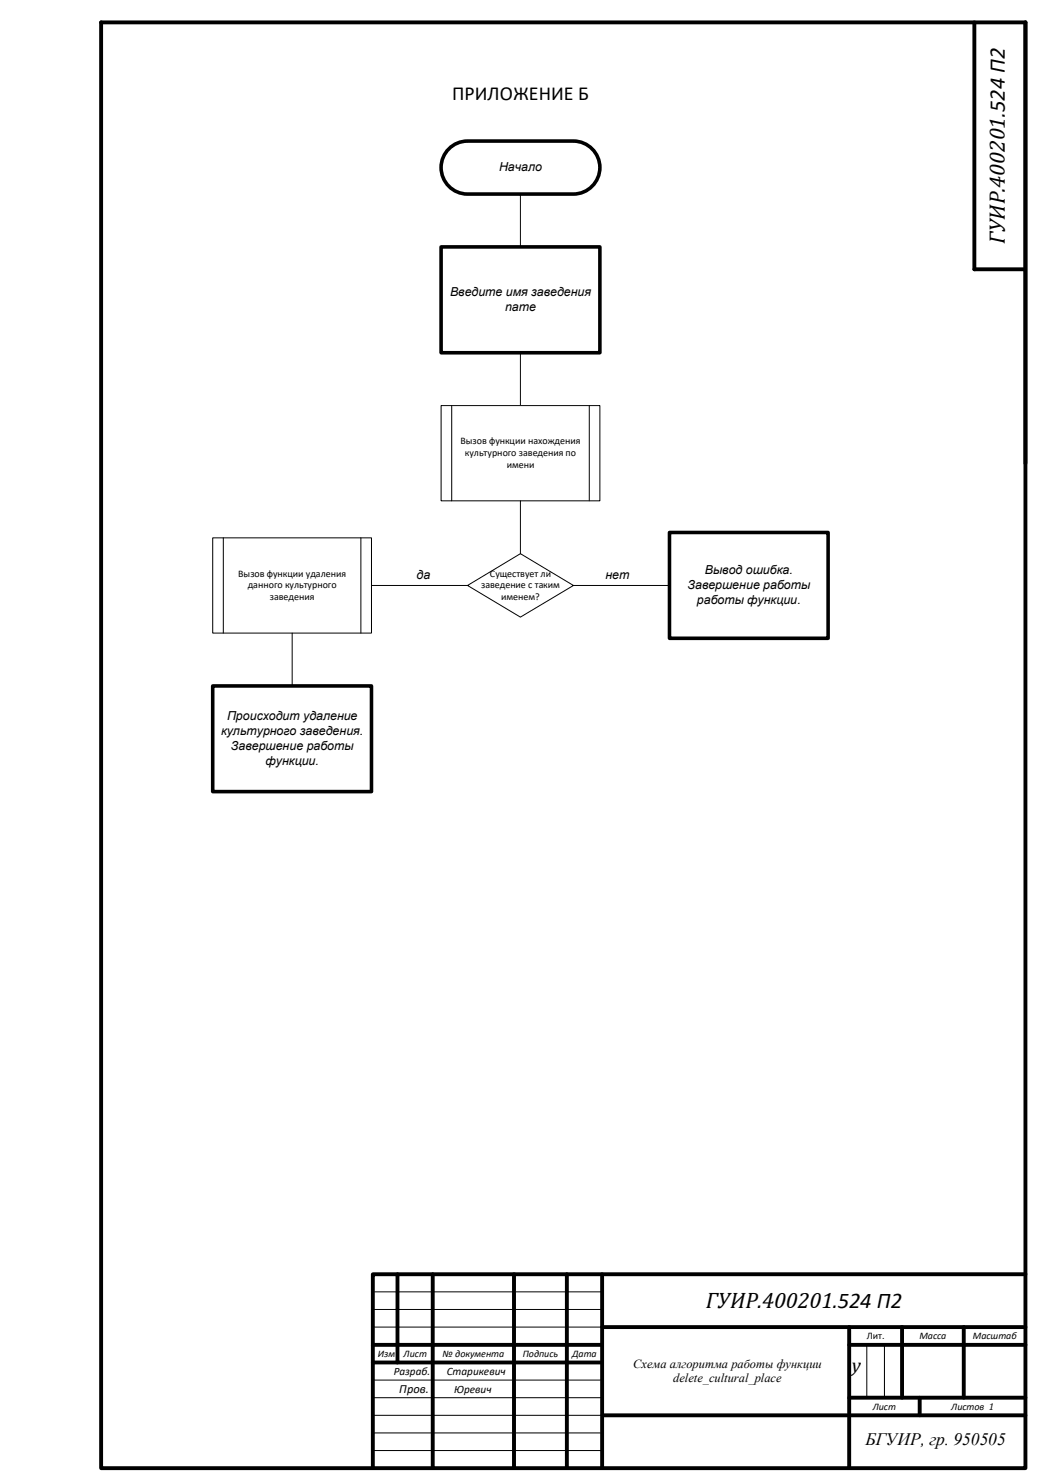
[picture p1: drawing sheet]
<svg xmlns="http://www.w3.org/2000/svg" width="297mm" height="420mm" viewBox="0 0 297 420" stroke-linecap="round" stroke-linejoin="round" font-family="sans-serif">
<defs><g id="words">
<text font-size="6.4" x="200" y="370.8">ГУИР.400201.524 П2</text>
<text font-size="6.3" x="284.8" y="69.2" transform="rotate(-90 284.8 69.2)">ГУИР.400201.524 П2</text>
<g font-size="5.6">
<text x="128.2" y="28.2">ПРИЛОЖЕНИЕ Б</text>
<text x="241.4" y="389.2">у</text>
</g>
<text font-size="5" x="245.3" y="409.9">БГУИР, гр. 950505</text>
<g font-size="3.5">
<text x="141.4" y="48.6">Начало</text>
<text x="127.5" y="84">Введите имя заведения</text>
<text x="143.1" y="88.2">name</text>
<text x="118.1" y="164.1">да</text>
<text x="171.6" y="164.1">нет</text>
<text x="194.9" y="167.1">Завершение работы</text>
<text x="199.8" y="162.9">Вывод ошибка.</text>
<text x="197.5" y="171.3">работы функции.</text>
<text x="62.7" y="208.5">культурного заведения.</text>
<text x="64.3" y="204.3">Происходит удаление</text>
<text x="65.4" y="212.7">Завершение работы</text>
<text x="75.3" y="216.9">функции.</text>
<text x="179.4" y="387.8">Схема алгоритма работы функции</text>
<text x="113.2" y="394.9">Пров.</text>
<text x="190.8" y="392.1">delete_cultural_place</text>
</g>
<g font-size="3.2">
<text x="111.6" y="389.8">Разраб.</text>
<text x="126.6" y="390">Старикевич</text>
<text x="128.7" y="395">Юревич</text>
</g>
<g font-size="2.8">
<text x="130.5" y="126">Вызов функции нахождения</text>
<text x="131.7" y="129.4">культурного заведения по</text>
<text x="143.6" y="132.8">имени</text>
<text x="67.5" y="163.5">Вызов функции удаления</text>
<text x="70.2" y="166.9">данного культурного</text>
<text x="136.4" y="166.9">заведение с таким</text>
<text x="138.9" y="163.5">Существует ли</text>
<text x="76.5" y="170.3">заведения</text>
<text x="142" y="170.3">именем?</text>
<text x="245.6" y="379.7">Лит.</text>
<text x="260.6" y="379.7">Масса</text>
<text x="275.7" y="379.7">Масштаб</text>
<text x="107.1" y="384.9">Изм</text>
<text x="114.4" y="384.7">Лист</text>
<text x="125.4" y="384.7">№ документа</text>
<text x="148.1" y="384.7">Подпись</text>
<text x="162.2" y="384.7">Дата</text>
<text x="247.4" y="399.7">Лист</text>
<text x="269.6" y="399.7">Листов 1</text>
</g>
</g></defs>
<g fill="none" stroke="#000" stroke-width="1.1">
<path d="M28.7 6.3h261.9v410h-261.9zM276.1 6.3v70.1h14.1M290.6 6.3v125.1M112.6 361.4v25M122.6 361.4v54.9M145.7 361.4v54.9M160.7 361.4v54.9M170.6 376.3h120M170.6 361.4v54.9M240.7 376.3v40M255.7 376.3v20.1M273.1 376.3v20.1"/>
<path d="M290.6 361.4h-184.9v54.9M105.7 381.4h64.9M105.7 386.4h64.9M240.7 381.4h49.9M240.7 396.4h49.9M260.6 396.4v5M170.8 401.4h119.8"/>
</g>
<path d="M105.7 366.4h64.9M105.7 371.3h64.9M105.7 376.3h64.9M105.7 391.4h64.9M105.7 396.4h64.9M245.7 381.4v15M250.7 381.4v15M105.7 401.4h65.1M105.7 406.4h64.9M105.7 411.4h64.9" fill="none" stroke="#000" stroke-width=".28"/>
<path d="M95 20h105v13h-105z" fill="#fff"/>
<path d="M95 20h105v13h-105z" fill="none" stroke="#fff" stroke-width=".28"/>
<path d="M127.6 41.9a7.5 7.5 0 0 1 4.9-1.9h30a7.5 7.5 0 0 1 7.5 7.5 7.5 7.5 0 0 1-7.5 7.5h-30a7.5 7.5 0 0 1-7-4.9 7.5 7.5 0 0 1 2.1-8.2z" fill-rule="evenodd" fill="#fff"/>
<path d="M127.6 41.9a7.5 7.5 0 0 1 4.9-1.9h30a7.5 7.5 0 0 1 7.5 7.5 7.5 7.5 0 0 1-7.5 7.5h-30a7.5 7.5 0 0 1-7-4.9 7.5 7.5 0 0 1 2.1-8.2z" fill="none" stroke="#000" stroke-width="1"/>
<path d="M147.5 55v15" fill="none" stroke="#000" stroke-width=".28"/>
<path d="M125 70h45v30h-45z" fill="#fff"/>
<path d="M125 70h45v30h-45z" fill="none" stroke="#000" stroke-width="1"/>
<path d="M147.5 100v15" fill="none" stroke="#000" stroke-width=".28"/>
<path d="M125 115h45v27h-45z" fill="#fff"/>
<path d="M125 115h45v27h-45zM128 115v27M167 115v27" fill="none" stroke="#000" stroke-width=".28"/>
<path d="M132.5 166l15-9 15 9-15 9z" fill-rule="evenodd" fill="#fff"/>
<path d="M147.5 142v15M105.3 166h27.2M132.5 166l15-9 15 9-15 9zM162.5 166h27.2" fill="none" stroke="#000" stroke-width=".28"/>
<path d="M189.7 151h45v30h-45z" fill="#fff"/>
<path d="M189.7 151h45v30h-45z" fill="none" stroke="#000" stroke-width="1"/>
<path d="M60.3 152.5h45v27h-45z" fill="#fff"/>
<path d="M60.3 152.5h45v27h-45zM63.3 152.5v27M102.3 152.5v27M82.8 179.5v15" fill="none" stroke="#000" stroke-width=".28"/>
<path d="M60.3 194.5h45v30h-45z" fill="#fff"/>
<path d="M60.3 194.5h45v30h-45z" fill="none" stroke="#000" stroke-width="1"/>
<use href="#words"/>
</svg>
